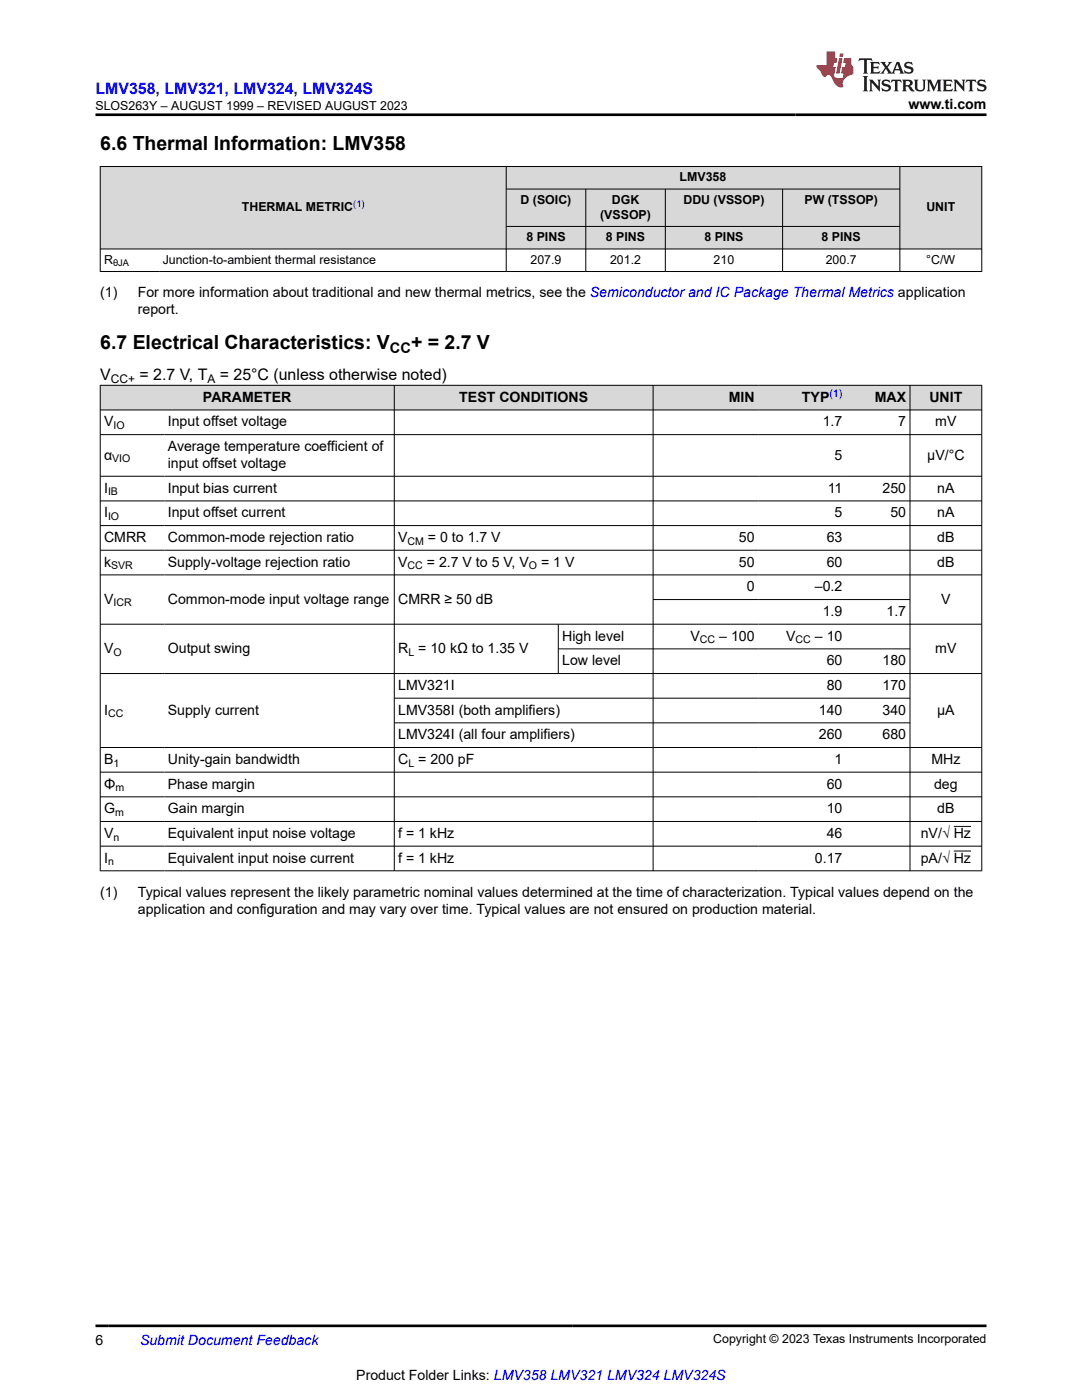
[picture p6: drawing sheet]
<svg xmlns="http://www.w3.org/2000/svg" width="216mm" height="279mm" viewBox="0 0 216 279" stroke-linecap="round" stroke-linejoin="round" font-family="sans-serif">
<defs><g id="words">
<g font-size="3.9">
<text x="20" y="29.9">6.6 Thermal Information: LMV358</text>
<text x="20" y="69.7">6.7 Electrical Characteristics: V</text>
<text x="82" y="69.7">+ = 2.7 V</text>
</g>
<text font-size="3.2" fill="#00f" x="19" y="18.7">LMV358, LMV321, LMV324, LMV324S</text>
<g font-size="3.2">
<text x="20" y="75.8">V</text>
<text x="27.8" y="75.8">= 2.7 V, T</text>
<text x="43.9" y="75.8">= 25°C (unless otherwise noted)</text>
</g>
<text font-size="2.9" x="77.8" y="70.5">CC</text>
<g font-size="2.8">
<text x="181.3" y="21.8">www.ti.com</text>
<text x="20" y="59.3">(1)</text>
<text x="27.5" y="59.3">For more information about traditional and new thermal metrics, see the Semiconductor and IC Package Thermal Metrics application</text>
<text x="27.5" y="62.7">report.</text>
<text x="40.5" y="80.2">PARAMETER</text>
<text x="91.6" y="80.2">TEST CONDITIONS</text>
<text x="145.4" y="80.2">MIN</text>
<text x="160" y="80.2">TYP</text>
<text x="174.5" y="80.2">MAX</text>
<text x="185.4" y="80.2">UNIT</text>
<text x="20.8" y="85.1">V</text>
<text x="33.5" y="85.1">Input offset voltage</text>
<text x="164.2" y="85.1">1.7</text>
<text x="179.2" y="85.1">7</text>
<text x="186.6" y="85.1">mV</text>
<text x="20.8" y="91.7">α</text>
<text x="33.5" y="90">Average temperature coefficient of</text>
<text x="33.5" y="93.4">input offset voltage</text>
<text x="166.5" y="91.7">5</text>
<text x="185" y="91.7">μV/°C</text>
<text x="20.8" y="98.3">I</text>
<text x="33.5" y="98.3">Input bias current</text>
<text x="165.2" y="98.3">11</text>
<text x="176.1" y="98.3">250</text>
<text x="187" y="98.3">nA</text>
<text x="20.8" y="103.2">I</text>
<text x="33.5" y="103.2">Input offset current</text>
<text x="166.5" y="103.2">5</text>
<text x="177.7" y="103.2">50</text>
<text x="187" y="103.2">nA</text>
<text x="20.8" y="108.2">CMRR</text>
<text x="20.8" y="113.1">k</text>
<text x="33.5" y="108.2">Common-mode rejection ratio</text>
<text x="33.5" y="113.1">Supply-voltage rejection ratio</text>
<text x="79.4" y="108.2">V</text>
<text x="79.4" y="113.1">V</text>
<text x="85.2" y="113.1">= 2.7 V to 5 V, V</text>
<text x="85.4" y="108.2">= 0 to 1.7 V</text>
<text x="108" y="113.1">= 1 V</text>
<text x="147.4" y="108.2">50</text>
<text x="147.4" y="113.1">50</text>
<text x="165" y="108.2">63</text>
<text x="165" y="113.1">60</text>
<text x="187" y="108.2">dB</text>
<text x="187" y="113.1">dB</text>
<text x="149" y="118">0</text>
<text x="162.6" y="118">–0.2</text>
<text x="20.8" y="120.5">V</text>
<text x="33.5" y="120.5">Common-mode input voltage range</text>
<text x="79.4" y="120.5">CMRR ≥ 50 dB</text>
<text x="164.2" y="122.9">1.9</text>
<text x="176.9" y="122.9">1.7</text>
<text x="187.8" y="120.5">V</text>
<text x="20.8" y="130.3">V</text>
<text x="33.5" y="130.3">Output swing</text>
<text x="79.4" y="130.3">R = 10 kΩ to 1.35 V</text>
<text x="112.2" y="127.8">High level</text>
<text x="137.8" y="127.8">V</text>
<text x="143.5" y="127.8">– 100</text>
<text x="156.9" y="127.8">V</text>
<text x="162.6" y="127.8">– 10</text>
<text x="186.6" y="130.3">mV</text>
<text x="79.4" y="137.7">LMV321I</text>
<text x="112.2" y="132.8">Low level</text>
<text x="165" y="132.8">60</text>
<text x="165" y="137.7">80</text>
<text x="176.1" y="132.8">180</text>
<text x="176.1" y="137.7">170</text>
<text x="20.8" y="142.6">I</text>
<text x="33.5" y="142.6">Supply current</text>
<text x="79.4" y="142.6">LMV358I (both amplifiers)</text>
<text x="163.4" y="142.6">140</text>
<text x="176.1" y="142.6">340</text>
<text x="187" y="142.6">μA</text>
<text x="79.4" y="147.5">LMV324I (all four amplifiers)</text>
<text x="163.4" y="147.5">260</text>
<text x="176.1" y="147.5">680</text>
<text x="20.8" y="152.5">B</text>
<text x="33.5" y="152.5">Unity-gain bandwidth</text>
<text x="79.4" y="152.5">C = 200 pF</text>
<text x="166.5" y="152.5">1</text>
<text x="185.8" y="152.5">MHz</text>
<text x="20.8" y="157.4">Φ</text>
<text x="33.5" y="157.4">Phase margin</text>
<text x="165" y="157.4">60</text>
<text x="186.4" y="157.4">deg</text>
<text x="20.8" y="162.3">G</text>
<text x="20.8" y="167.2">V</text>
<text x="33.5" y="162.3">Gain margin</text>
<text x="33.5" y="167.2">Equivalent input noise voltage</text>
<text x="79.4" y="167.2">f = 1 kHz</text>
<text x="165" y="162.3">10</text>
<text x="165" y="167.2">46</text>
<text x="183.7" y="167.2">nV/√ Hz</text>
<text x="187" y="162.3">dB</text>
<text x="20.8" y="172.1">I</text>
<text x="33.5" y="172.1">Equivalent input noise current</text>
<text x="79.4" y="172.1">f = 1 kHz</text>
<text x="162.6" y="172.1">0.17</text>
<text x="183.7" y="172.1">pA/√ Hz</text>
<text x="20" y="178.9">(1)</text>
<text x="27.5" y="178.9">Typical values represent the likely parametric nominal values determined at the time of characterization. Typical values depend on the</text>
<text x="27.5" y="182.3">application and configuration and may vary over time. Typical values are not ensured on production material.</text>
<text x="19" y="268.4">6</text>
<text x="71.1" y="275.3">Product Folder Links: LMV358 LMV321 LMV324 LMV324S</text>
</g>
<text font-size="2.8" fill="#00f" x="27.9" y="268.4">Submit Document Feedback</text>
<g font-size="2.5">
<text x="19" y="21.9">SLOS263Y – AUGUST 1999 – REVISED AUGUST 2023</text>
<text x="103.9" y="40.7">D (SOIC)</text>
<text x="122.1" y="40.7">DGK</text>
<text x="135.6" y="36.2">LMV358</text>
<text x="136.4" y="40.7">DDU (VSSOP)</text>
<text x="160.5" y="40.7">PW (TSSOP)</text>
<text x="48.3" y="42.2">THERMAL METRIC</text>
<text x="119.7" y="43.7">(VSSOP)</text>
<text x="184.8" y="42.2">UNIT</text>
<text x="20.8" y="52.6">R</text>
<text x="32.5" y="52.6">Junction-to-ambient thermal resistance</text>
<text x="105" y="48.2">8 PINS</text>
<text x="105.9" y="52.6">207.9</text>
<text x="120.9" y="48.2">8 PINS</text>
<text x="121.7" y="52.6">201.2</text>
<text x="140.5" y="48.2">8 PINS</text>
<text x="142.4" y="52.6">210</text>
<text x="163.9" y="48.2">8 PINS</text>
<text x="164.8" y="52.6">200.7</text>
<text x="184.8" y="52.6">°C/W</text>
<text x="142.3" y="268.1">Copyright © 2023 Texas Instruments Incorporated</text>
</g>
<g font-size="2.4">
<text x="22.1" y="76.5">CC+</text>
<text x="41.4" y="76.5">A</text>
</g>
<text font-size="2.1" fill="#00f" x="165.5" y="79.2">(1)</text>
<g font-size="2.1">
<text x="22.6" y="85.7">IO</text>
<text x="22.4" y="92.3">VIO</text>
<text x="21.6" y="98.9">IB</text>
<text x="21.6" y="103.8">IO</text>
<text x="22.2" y="113.6">SVR</text>
<text x="81.3" y="108.7">CM</text>
<text x="81.3" y="113.6">CC</text>
<text x="105.5" y="113.6">O</text>
<text x="22.6" y="121">ICR</text>
<text x="22.6" y="130.9">O</text>
<text x="81.5" y="130.9">L</text>
<text x="139.7" y="128.4">CC</text>
<text x="158.8" y="128.4">CC</text>
<text x="21.6" y="143.2">CC</text>
<text x="22.6" y="153">1</text>
<text x="81.5" y="153">L</text>
<text x="23" y="157.9">m</text>
<text x="22.6" y="167.8">n</text>
<text x="23" y="162.9">m</text>
<text x="21.6" y="172.7">n</text>
</g>
<text font-size="1.9" fill="#00f" x="70.5" y="41.3">(1)</text>
<text font-size="1.9" x="22.6" y="53.1">θJA</text>
</g></defs>
<g fill="#d8d8d8">
<path d="M20 33.2h175.9v4.5h-175.9z" fill-rule="evenodd"/>
<path d="M20.1 33.3h80.9v16.3h-80.9z" fill-rule="evenodd"/>
<path d="M101.1 33.3h78.4v4.4h-78.4z" fill-rule="evenodd"/>
<path d="M179.6 33.3h16.2v16.3h-16.2z" fill-rule="evenodd"/>
<path d="M101.1 37.8h15.7v7.3h-15.7z" fill-rule="evenodd"/>
<path d="M116.9 37.8h15.8v7.3h-15.8z" fill-rule="evenodd"/>
<path d="M132.8 37.8h23.3v7.3h-23.3z" fill-rule="evenodd"/>
<path d="M156.2 37.8h23.3v7.3h-23.3z" fill-rule="evenodd"/>
<path d="M101.1 45.3h15.7v4.3h-15.7z" fill-rule="evenodd"/>
<path d="M116.9 45.3h15.8v4.3h-15.8z" fill-rule="evenodd"/>
<path d="M132.8 45.3h23.3v4.3h-23.3z" fill-rule="evenodd"/>
<path d="M156.2 45.3h23.3v4.3h-23.3z" fill-rule="evenodd"/>
</g>
<path d="M19.9 33.2h176.1M20 33.2v21M101 33.2v21M101 37.7h78.6M116.9 37.7v16.5M132.8 37.7v16.5M156.2 37.7v16.5M179.6 33.2v21M195.9 33.2v21M19.9 49.7h176.1M19.9 54.2h176.1M101 45.2h78.6" fill="none" stroke="#000" stroke-width=".2"/>
<g fill="#d8d8d8">
<path d="M20 76.9h175.9v4.9h-175.9z" fill-rule="evenodd"/>
<path d="M20.1 77h58.5v4.8h-58.5z" fill-rule="evenodd"/>
<path d="M78.7 77h51.6v4.8h-51.6z" fill-rule="evenodd"/>
<path d="M130.4 77h20.9v4.8h-20.9z" fill-rule="evenodd"/>
<path d="M151.3 77h17.5v4.8h-17.5z" fill-rule="evenodd"/>
<path d="M168.8 77h12.7v4.8h-12.7z" fill-rule="evenodd"/>
<path d="M181.6 77h14.2v4.8h-14.2z" fill-rule="evenodd"/>
</g>
<g fill="none" stroke="#000" stroke-width=".2">
<path d="M19.9 76.9h176.1M20 76.8v97M78.7 76.8v97M130.3 76.8v97M181.6 76.8v97M195.9 76.8v97M19.9 81.8h176.1M19.9 86.7h176.1M19.9 95h176.1M19.9 100h176.1M19.9 104.9h176.1M19.9 109.8h176.1"/>
<path d="M19.9 114.7h176.1M130.3 119.7h51.3M19.9 124.6h176.1M19.9 134.4h176.1M78.7 139.3h102.9M111.4 124.6v9.9M111.4 129.5h70.2M19.9 149.2h176.1M19.9 154.1h176.1M19.9 159h176.1M78.7 144.3h102.9M19.9 163.9h176.1"/>
<path d="M19.9 168.9h176.1M19.9 173.8h176.1M190.3 164.9h3.5M190.3 169.8h3.5"/>
</g>
<path d="M171.5 11.6l-.2 .6 .5-.2h.6v.1v2.2l-.2 .4h1l-.2-.4v-2.2v-.1h.5l.5 .2-.1-.6zM173.6 12.4l.2 .3v1.6l-.2 .4h1.9l.1-.6a1.08 1.08 0 0 1-1.3 .2v-.7h.6l.4 .2v-.7l-.4 .2h-.6v-.5l.2-.2a1 1 0 0 1 1 .3l-.1-.5zM175.7 12.4l.9 1.1-1 1.2h.9l-.2-.2 .5-.8 .4 .8-.2 .2h1.6l-.2-.2 .2-.5h.9l.1 .5-.1 .2h.9l-.2-.4-.8-1.9h-.5l-.9 2.1-.9-1.1 .9-1h-.8l.2 .2-.4 .6-.4-.6 .2-.2zM179 12.8l.4 1h-.7zM180.7 12.5a.65 .65 0 0 0-.2 .7 .65 .65 0 0 0 .6 .5l.6 .1 .1 .3a.79 .79 0 0 1-.7 .4 .79 .79 0 0 1-.7-.5l.1 .7 .2-.1a.93 .93 0 0 0 1.1 0 .93 .93 0 0 0 .4-.9 1.46 1.46 0 0 0-1.2-.6l-.1-.3a1.09 1.09 0 0 1 1.2 .2l-.2-.6-.1 .1-.5-.2zM172.2 15.2l.2 .4v2.2l-.2 .4h1l-.2-.4v-2.2l.2-.4zM173.4 15.9l.2 .4v1.5l-.2 .4h.8l-.3-.4 .1-1.3 1.6 1.8v-2l.2-.4h-.7l.1 .2 .1 1.1-1.2-1.3zM176.2 16a.65 .65 0 0 0-.2 .8 .65 .65 0 0 0 .6 .4l.6 .2 .1 .2a.79 .79 0 0 1-.7 .4 .79 .79 0 0 1-.7-.5l.1 .7 .2-.1a.93 .93 0 0 0 1.1 .1 .93 .93 0 0 0 .4-1 1.46 1.46 0 0 0-1.2-.5l-.1-.4a1.09 1.09 0 0 1 1.2 .2l-.1-.6-.2 .1-.5-.1zM177.9 15.9l-.1 .6a.63 .63 0 0 1 .8-.3v1.6l-.3 .4h1l-.2-.4v-1.6a.66 .66 0 0 1 .8 .3l-.1-.6zM180 15.9l.2 .4v1.5l-.2 .4h1l-.2-.2-.1-.7h.5l.1 .2a.79 .79 0 0 0 1.2 .6l-1-.9a.61 .61 0 0 0 .6-.6 .61 .61 0 0 0-.5-.7zM180.8 16.2h.1a.47 .47 0 0 1 .5 .1 .47 .47 0 0 1 .1 .5l-.1 .1-.7 .1zM182.3 15.9l.2 .2a2.27 2.27 0 0 0 .4 2 1.04 1.04 0 0 0 1.7-.7v-1.3l.2-.2h-.8l.2 .4v1.1a.6 .6 0 0 1-.6 .6 .6 .6 0 0 1-.6-.6v-1.1l.3-.4zM184.9 15.9l.2 .4v1.5l-.2 .4h.8l-.3-.4v-1.4l.9 1.9 .9-1.9v1.4l-.3 .4h1l-.2-.4v-1.5l.2-.4h-.8l-.7 1.5-.6-1.5zM188.1 15.9l.2 .4v1.5l-.2 .4h1.9l.1-.6a1.09 1.09 0 0 1-1.3 .2v-.7h.6l.4 .2v-.6l-.4 .2h-.6v-.6l.2-.1a1.01 1.01 0 0 1 1 .3l-.1-.6zM190.2 15.9l.3 .4v1.5l-.3 .4h.8l-.2-.4v-1.3l1.6 1.8v-2l.2-.4h-.7l.2 .2v1.1l-1.2-1.3zM192.8 15.9l-.1 .6a.63 .63 0 0 1 .8-.3v1.6l-.3 .4h1l-.2-.4v-1.6a.66 .66 0 0 1 .8 .3l-.1-.6zM195.2 16a.65 .65 0 0 0-.2 .8 .65 .65 0 0 0 .6 .4l.6 .2 .2 .2a.79 .79 0 0 1-.7 .4 .79 .79 0 0 1-.7-.5l.1 .7 .2-.1a.93 .93 0 0 0 1 .1 .93 .93 0 0 0 .5-1 1.46 1.46 0 0 0-1.3-.5v-.4a1.09 1.09 0 0 1 1.2 .2l-.2-.6-.2 .1-.5-.1z" fill="#231f20"/>
<path d="M164.9 10.3v2.7h-2l.1 .4 .8 1a.95 .95 0 0 0 1 .9 .59 .59 0 0 1 .5-.4 .59 .59 0 0 1 .5 .3l.4 .8a1.59 1.59 0 0 0 2.1 1.4 1.61 1.61 0 0 1 1-2.3l1-.3-.1-1.5a1.59 1.59 0 0 1-.3-1.7h-1.5l-.2 .9h.6l-.2 .9h-.5l-.2 .9v.3l.4 .1-.1 .9h-.7a.73 .73 0 0 1-1-.7l.3-1.5h-.5l.1-.9h.5l.2-.9h-.5v-1.3zM167.4 11.6l-.6 3.1h.7l.6-3.1zM167.6 10.7l-.1 .6h.7l.1-.6z" fill="#ed1c24"/>
<path d="M19 22.9h177.8M19 264.6h177.8" fill="none" stroke="#000" stroke-width=".53"/>
<use href="#words"/>
</svg>
